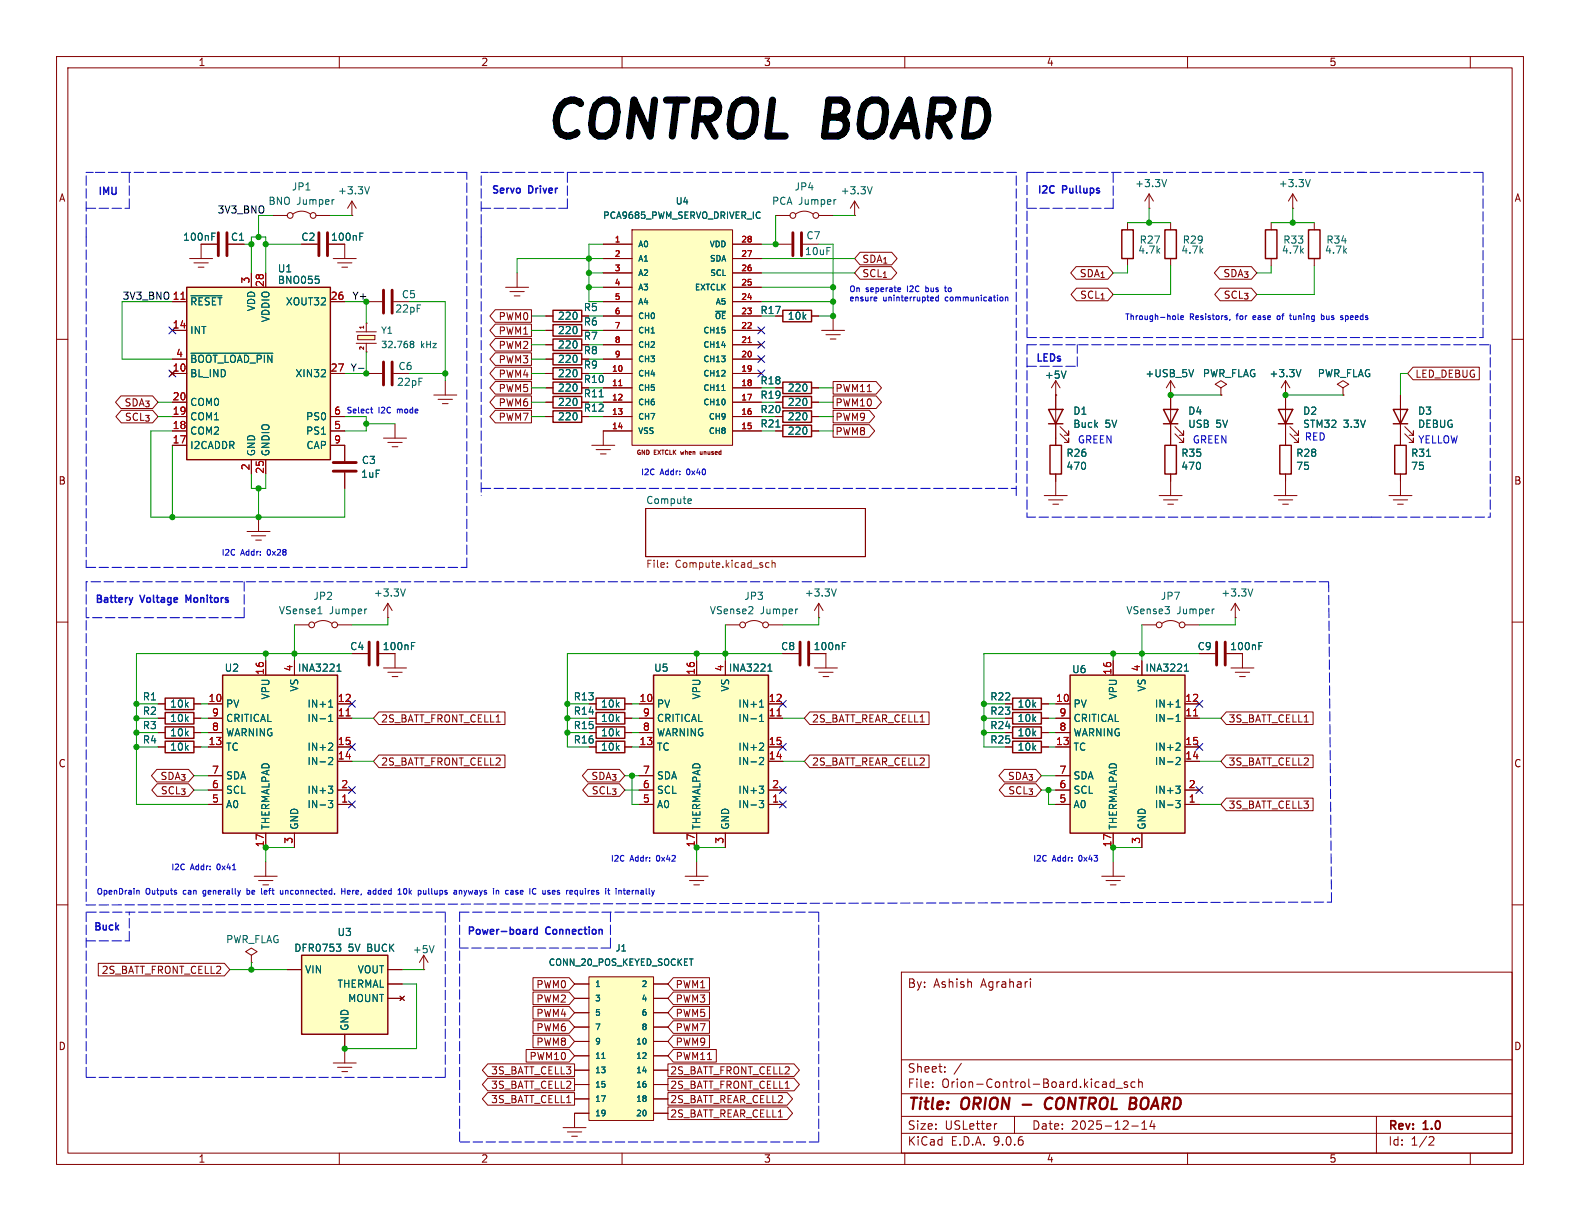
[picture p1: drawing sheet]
<svg xmlns="http://www.w3.org/2000/svg" width="279mm" height="216mm" viewBox="0 0 279 216" stroke-linecap="round" stroke-linejoin="round" font-family="sans-serif">
<defs><g id="words">
<g font-size="8.8">
<text x="96" y="24.9">CONTROL</text>
<text x="146" y="24.9">BOARD</text>
</g>
<g font-size="2.8" fill="#840000">
<text x="160.4" y="196.8">Title:</text>
<text x="170.1" y="196.8">ORION</text>
<text x="186.4" y="196.8">CONTROL</text>
<text x="202.2" y="196.8">BOARD</text>
</g>
<g font-size="2.1" fill="#840000">
<text x="160.4" y="174.9">By:</text>
<text x="165.1" y="174.9">Ashish</text>
<text x="173.5" y="174.9">Agrahari</text>
<text x="160.4" y="189.9">Sheet:</text>
<text x="160.4" y="192.6">File:</text>
<text x="166.5" y="192.6">Orion-Control-Board.kicad_sch</text>
<text x="160.4" y="202.8">KiCad</text>
<text x="160.4" y="200">Size:</text>
<text x="167.1" y="200">USLetter</text>
<text x="168.1" y="202.8">E.D.A.</text>
<text x="175.7" y="202.8">9.0.6</text>
<text x="182.4" y="200">Date:</text>
<text x="189.4" y="200">2025-12-14</text>
<text x="245.4" y="200.2">Rev:</text>
<text x="245.4" y="202.8">Id:</text>
<text x="249.5" y="202.8">1/2</text>
<text x="251.8" y="200.2">1.0</text>
</g>
<g font-size="1.8" fill="#840000">
<text x="35" y="11.9">1</text>
<text x="85" y="11.9">2</text>
<text x="135" y="11.9">3</text>
<text x="185" y="11.9">4</text>
<text x="235" y="11.9">5</text>
<text x="10.3" y="35.9">A</text>
<text x="267.7" y="35.9">A</text>
<text x="40.7" y="42.8">C1</text>
<text x="58.4" y="42.8">100nF</text>
<text x="152.4" y="46.7">SDA_{1}</text>
<text x="152.4" y="49.2">SCL_{1}</text>
<text x="190.8" y="49.2">SDA_{1}</text>
<text x="190.9" y="53">SCL_{1}</text>
<text x="216.2" y="49.2">SDA_{3}</text>
<text x="216.3" y="53">SCL_{3}</text>
<text x="88.1" y="56.8">PWM0</text>
<text x="88.1" y="59.4">PWM1</text>
<text x="88.1" y="64.5">PWM3</text>
<text x="88.1" y="61.9">PWM2</text>
<text x="103.1" y="65.4">R9</text>
<text x="88.1" y="69.5">PWM5</text>
<text x="88.1" y="67">PWM4</text>
<text x="103.1" y="70.5">R11</text>
<text x="147.6" y="69.5">PWM11</text>
<text x="250.2" y="67">LED_DEBUG</text>
<text x="21.9" y="72.1">SDA_{3}</text>
<text x="21.9" y="74.6">SCL_{3}</text>
<text x="88.1" y="74.6">PWM7</text>
<text x="88.1" y="72.1">PWM6</text>
<text x="147.6" y="72.1">PWM10</text>
<text x="147.6" y="74.6">PWM9</text>
<text x="147.6" y="77.2">PWM8</text>
<text x="10.3" y="85.9">B</text>
<text x="267.7" y="85.9">B</text>
<text x="67.3" y="128">2S_BATT_FRONT_CELL1</text>
<text x="143.5" y="128">2S_BATT_REAR_CELL1</text>
<text x="217.2" y="128">3S_BATT_CELL1</text>
<text x="10.3" y="135.9">C</text>
<text x="67.3" y="135.6">2S_BATT_FRONT_CELL2</text>
<text x="143.5" y="135.6">2S_BATT_REAR_CELL2</text>
<text x="217.2" y="135.6">3S_BATT_CELL2</text>
<text x="267.7" y="135.9">C</text>
<text x="28.2" y="138.1">SDA_{3}</text>
<text x="28.3" y="140.7">SCL_{3}</text>
<text x="104.5" y="140.7">SCL_{3}</text>
<text x="178.1" y="138.1">SDA_{3}</text>
<text x="178.2" y="140.7">SCL_{3}</text>
<text x="217.2" y="143.2">3S_BATT_CELL3</text>
<text x="17.9" y="172.4">2S_BATT_FRONT_CELL2</text>
<text x="94.7" y="177.5">PWM2</text>
<text x="94.7" y="174.9">PWM0</text>
<text x="119.4" y="177.5">PWM3</text>
<text x="119.4" y="174.9">PWM1</text>
<text x="10.3" y="185.9">D</text>
<text x="94.7" y="180">PWM4</text>
<text x="94.7" y="185.1">PWM8</text>
<text x="94.7" y="182.6">PWM6</text>
<text x="119.4" y="180">PWM5</text>
<text x="119.4" y="182.6">PWM7</text>
<text x="119.4" y="185.1">PWM9</text>
<text x="267.7" y="185.9">D</text>
<text x="86.7" y="190.2">3S_BATT_CELL3</text>
<text x="93.5" y="187.6">PWM10</text>
<text x="118.4" y="190.2">2S_BATT_FRONT_CELL2</text>
<text x="119.4" y="187.6">PWM11</text>
<text x="86.7" y="192.7">3S_BATT_CELL2</text>
<text x="86.7" y="195.3">3S_BATT_CELL1</text>
<text x="118.4" y="192.7">2S_BATT_FRONT_CELL1</text>
<text x="118.4" y="197.8">2S_BATT_REAR_CELL1</text>
<text x="118.4" y="195.3">2S_BATT_REAR_CELL2</text>
<text x="35" y="205.8">1</text>
<text x="85" y="205.8">2</text>
<text x="135" y="205.8">3</text>
<text x="185" y="205.8">4</text>
<text x="235" y="205.8">5</text>
</g>
<g font-size="1.8" fill="#0000c2">
<text x="17.3" y="34.5">IMU</text>
<text x="86.9" y="34.3">Servo</text>
<text x="93.5" y="34.3">Driver</text>
<text x="183.4" y="34.3">I2C</text>
<text x="187.9" y="34.3">Pullups</text>
<text x="183.1" y="64">LEDs</text>
<text x="230.6" y="78">RED</text>
<text x="190.5" y="78.5">GREEN</text>
<text x="210.8" y="78.5">GREEN</text>
<text x="250.7" y="78.5">YELLOW</text>
<text x="16.8" y="106.7">Battery</text>
<text x="25" y="106.7">Voltage</text>
<text x="33.4" y="106.7">Monitors</text>
<text x="16.5" y="164.6">Buck</text>
<text x="82.5" y="165.4">Power-board</text>
<text x="96.6" y="165.4">Connection</text>
</g>
<g font-size="1.8" fill="#006464">
<text x="51.5" y="33.9">JP1</text>
<text x="59.7" y="34.6">+3.3V</text>
<text x="140.4" y="33.9">JP4</text>
<text x="148.6" y="34.6">+3.3V</text>
<text x="200.6" y="33.3">+3.3V</text>
<text x="226" y="33.3">+3.3V</text>
<text x="47.4" y="36.4">BNO</text>
<text x="52.5" y="36.4">Jumper</text>
<text x="136.4" y="36.4">PCA Jumper</text>
<text x="32.3" y="42.8">100nF</text>
<text x="53.2" y="42.8">C2</text>
<text x="142.2" y="45.3">10uF</text>
<text x="142.5" y="42.5">C7</text>
<text x="201.2" y="45.1">4.7k</text>
<text x="201.4" y="43.3">R27</text>
<text x="208.8" y="45.1">4.7k</text>
<text x="209.1" y="43.3">R29</text>
<text x="226.6" y="45.1">4.7k</text>
<text x="226.8" y="43.3">R33</text>
<text x="234.2" y="45.1">4.7k</text>
<text x="234.5" y="43.3">R34</text>
<text x="49" y="50.4">BNO055</text>
<text x="49" y="48.4">U1</text>
<text x="71" y="52.9">C5</text>
<text x="33.5" y="54.2">~{RESET}</text>
<text x="33.5" y="59.3">INT</text>
<text x="45.3" y="55.1" transform="rotate(-90 45.3 55.1)">VDD</text>
<text x="47.9" y="57.1" transform="rotate(-90 47.9 57.1)">VDDIO</text>
<text x="50.5" y="54.2">XOUT32</text>
<text x="69.8" y="55.5">22pF</text>
<text x="98.6" y="59.3">220</text>
<text x="98.6" y="56.7">220</text>
<text x="103.1" y="57.8">R6</text>
<text x="103.1" y="55.2">R5</text>
<text x="134.4" y="55.7">R17</text>
<text x="139.2" y="56.7">10k</text>
<text x="33.5" y="64.4">~{BOOT_LOAD_PIN}</text>
<text x="70.4" y="65.6">C6</text>
<text x="98.6" y="61.8">220</text>
<text x="98.6" y="64.4">220</text>
<text x="103.1" y="60.3">R7</text>
<text x="103.1" y="62.8">R8</text>
<text x="33.5" y="66.9">BL_IND</text>
<text x="33.5" y="72">COM0</text>
<text x="52.1" y="66.9">XIN32</text>
<text x="70.1" y="68.4">22pF</text>
<text x="98.6" y="69.4">220</text>
<text x="98.6" y="72">220</text>
<text x="98.6" y="66.9">220</text>
<text x="103.1" y="67.9">R10</text>
<text x="134.4" y="70.7">R19</text>
<text x="134.4" y="68.2">R18</text>
<text x="139.2" y="72">220</text>
<text x="139.2" y="69.4">220</text>
<text x="184.7" y="67.2">+5V</text>
<text x="202.4" y="66.9">+USB_5V</text>
<text x="212.6" y="66.9">PWR_FLAG</text>
<text x="224.4" y="66.9">+3.3V</text>
<text x="232.9" y="66.9">PWR_FLAG</text>
<text x="33.5" y="74.5">COM1</text>
<text x="33.5" y="77.1">COM2</text>
<text x="54" y="74.5">PS0</text>
<text x="54" y="77.1">PS1</text>
<text x="98.6" y="74.5">220</text>
<text x="103.1" y="73">R12</text>
<text x="134.4" y="75.8">R21</text>
<text x="134.4" y="73.3">R20</text>
<text x="139.2" y="77.1">220</text>
<text x="139.2" y="74.5">220</text>
<text x="189.7" y="73.5">D1</text>
<text x="189.7" y="75.8">Buck</text>
<text x="195.4" y="75.8">5V</text>
<text x="210" y="73.5">D4</text>
<text x="210" y="75.8">USB</text>
<text x="215" y="75.8">5V</text>
<text x="230.3" y="73.5">D2</text>
<text x="230.3" y="75.8">STM32</text>
<text x="237.6" y="75.8">3.3V</text>
<text x="250.7" y="73.5">D3</text>
<text x="250.7" y="75.8">DEBUG</text>
<text x="33.5" y="79.6">I2CADDR</text>
<text x="45.3" y="80.8" transform="rotate(-90 45.3 80.8)">GND</text>
<text x="47.9" y="80.8" transform="rotate(-90 47.9 80.8)">GNDIO</text>
<text x="54.1" y="79.6">CAP</text>
<text x="63.9" y="82.2">C3</text>
<text x="188.5" y="83.3">470</text>
<text x="188.5" y="81">R26</text>
<text x="208.8" y="83.3">470</text>
<text x="208.8" y="81">R35</text>
<text x="229.1" y="81">R28</text>
<text x="229.1" y="83.3">75</text>
<text x="249.4" y="81">R31</text>
<text x="249.4" y="83.3">75</text>
<text x="63.8" y="84.7">1uF</text>
<text x="114.2" y="89.2">Compute</text>
<text x="55.3" y="106.3">JP2</text>
<text x="66" y="105.7">+3.3V</text>
<text x="131.5" y="106.3">JP3</text>
<text x="142.2" y="105.7">+3.3V</text>
<text x="205.2" y="106.3">JP7</text>
<text x="215.9" y="105.7">+3.3V</text>
<text x="49.2" y="108.8">VSense1</text>
<text x="58.2" y="108.8">Jumper</text>
<text x="125.4" y="108.8">VSense2</text>
<text x="134.4" y="108.8">Jumper</text>
<text x="199.1" y="108.8">VSense3</text>
<text x="208.1" y="108.8">Jumper</text>
<text x="39.6" y="119">U2</text>
<text x="52.6" y="119">INA3221</text>
<text x="61.8" y="115.2">C4</text>
<text x="67.6" y="115.2">100nF</text>
<text x="115.6" y="119">U5</text>
<text x="128.8" y="119">INA3221</text>
<text x="138" y="115.2">C8</text>
<text x="143.8" y="115.2">100nF</text>
<text x="189.5" y="119.2">U6</text>
<text x="202.4" y="119">INA3221</text>
<text x="211.7" y="115.2">C9</text>
<text x="217.4" y="115.2">100nF</text>
<text x="25.2" y="124.1">R1</text>
<text x="30" y="125.3">10k</text>
<text x="39.9" y="125.3">PV</text>
<text x="47.9" y="123.8" transform="rotate(-90 47.9 123.8)">VPU</text>
<text x="52.9" y="122.4" transform="rotate(-90 52.9 122.4)">VS</text>
<text x="54.3" y="125.3">IN+1</text>
<text x="101.4" y="124.1">R13</text>
<text x="106.2" y="125.3">10k</text>
<text x="116.1" y="125.3">PV</text>
<text x="124.1" y="123.8" transform="rotate(-90 124.1 123.8)">VPU</text>
<text x="129.1" y="122.4" transform="rotate(-90 129.1 122.4)">VS</text>
<text x="130.5" y="125.3">IN+1</text>
<text x="175" y="124.1">R22</text>
<text x="179.8" y="125.3">10k</text>
<text x="189.7" y="125.3">PV</text>
<text x="197.7" y="123.8" transform="rotate(-90 197.7 123.8)">VPU</text>
<text x="202.8" y="122.4" transform="rotate(-90 202.8 122.4)">VS</text>
<text x="204.1" y="125.3">IN+1</text>
<text x="25.2" y="126.6">R2</text>
<text x="25.2" y="129.1">R3</text>
<text x="25.2" y="131.7">R4</text>
<text x="30" y="127.9">10k</text>
<text x="30" y="130.4">10k</text>
<text x="39.9" y="127.9">CRITICAL</text>
<text x="39.9" y="130.4">WARNING</text>
<text x="54.3" y="127.9">IN-1</text>
<text x="101.4" y="131.7">R16</text>
<text x="101.4" y="129.1">R15</text>
<text x="101.4" y="126.6">R14</text>
<text x="106.2" y="130.4">10k</text>
<text x="106.2" y="127.9">10k</text>
<text x="116.1" y="127.9">CRITICAL</text>
<text x="116.1" y="130.4">WARNING</text>
<text x="130.5" y="127.9">IN-1</text>
<text x="175" y="126.6">R23</text>
<text x="175" y="131.7">R25</text>
<text x="175" y="129.1">R24</text>
<text x="179.8" y="127.9">10k</text>
<text x="179.8" y="130.4">10k</text>
<text x="189.7" y="127.9">CRITICAL</text>
<text x="189.7" y="130.4">WARNING</text>
<text x="204.1" y="127.9">IN-1</text>
<text x="30" y="132.9">10k</text>
<text x="39.9" y="132.9">TC</text>
<text x="54.3" y="132.9">IN+2</text>
<text x="54.3" y="135.5">IN-2</text>
<text x="106.2" y="132.9">10k</text>
<text x="116.1" y="132.9">TC</text>
<text x="130.5" y="132.9">IN+2</text>
<text x="130.5" y="135.5">IN-2</text>
<text x="179.8" y="132.9">10k</text>
<text x="189.7" y="132.9">TC</text>
<text x="204.1" y="132.9">IN+2</text>
<text x="204.1" y="135.5">IN-2</text>
<text x="39.9" y="138">SDA</text>
<text x="39.9" y="140.6">SCL</text>
<text x="39.9" y="143.1">A0</text>
<text x="54.3" y="140.6">IN+3</text>
<text x="54.3" y="143.1">IN-3</text>
<text x="116.1" y="138">SDA</text>
<text x="116.1" y="140.6">SCL</text>
<text x="116.1" y="143.1">A0</text>
<text x="130.5" y="140.6">IN+3</text>
<text x="130.5" y="143.1">IN-3</text>
<text x="189.7" y="138">SDA</text>
<text x="189.7" y="140.6">SCL</text>
<text x="189.7" y="143.1">A0</text>
<text x="204.1" y="140.6">IN+3</text>
<text x="204.1" y="143.1">IN-3</text>
<text x="47.9" y="146.8" transform="rotate(-90 47.9 146.8)">THERMALPAD</text>
<text x="52.9" y="146.8" transform="rotate(-90 52.9 146.8)">GND</text>
<text x="124.1" y="146.8" transform="rotate(-90 124.1 146.8)">THERMALPAD</text>
<text x="129.1" y="146.8" transform="rotate(-90 129.1 146.8)">GND</text>
<text x="197.7" y="146.8" transform="rotate(-90 197.7 146.8)">THERMALPAD</text>
<text x="202.8" y="146.8" transform="rotate(-90 202.8 146.8)">GND</text>
<text x="39.9" y="167">PWR_FLAG</text>
<text x="59.6" y="165.7">U3</text>
<text x="51.9" y="168.5">DFR0753</text>
<text x="53.8" y="172.3">VIN</text>
<text x="61.6" y="168.5">5V</text>
<text x="63.2" y="172.3">VOUT</text>
<text x="65" y="168.5">BUCK</text>
<text x="72.9" y="168.8">+5V</text>
<text x="59.6" y="174.9">THERMAL</text>
<text x="61.5" y="177.4">MOUNT</text>
<text x="61.8" y="182.4" transform="rotate(-90 61.8 182.4)">GND</text>
</g>
<g font-size="1.8" fill="#0f0f0f">
<text x="38.4" y="37.8">3V3_BNO</text>
<text x="21.6" y="53.1">3V3_BNO 11</text>
<text x="62.2" y="53.1">Y+</text>
<text x="61.9" y="65.8">Y-</text>
</g>
<g font-size="1.8" fill="#a90000">
<text x="30.4" y="53.1">11</text>
<text x="44.2" y="50.2" transform="rotate(-90 44.2 50.2)">3</text>
<text x="46.7" y="50.8" transform="rotate(-90 46.7 50.8)">28</text>
<text x="58.4" y="53.1">26</text>
<text x="30.4" y="58.2">14</text>
<text x="30.4" y="65.8">10</text>
<text x="31" y="63.2">4</text>
<text x="58.4" y="65.8">27</text>
<text x="30.4" y="70.9">20</text>
<text x="30.4" y="73.4">19</text>
<text x="30.4" y="75.9">18</text>
<text x="59" y="73.4">6</text>
<text x="59" y="75.9">5</text>
<text x="30.4" y="78.5">17</text>
<text x="44.2" y="83.3" transform="rotate(-90 44.2 83.3)">2</text>
<text x="46.7" y="83.9" transform="rotate(-90 46.7 83.9)">25</text>
<text x="59" y="78.5">9</text>
<text x="46.7" y="119.4" transform="rotate(-90 46.7 119.4)">16</text>
<text x="51.8" y="118.8" transform="rotate(-90 51.8 118.8)">4</text>
<text x="122.9" y="119.4" transform="rotate(-90 122.9 119.4)">16</text>
<text x="128" y="118.8" transform="rotate(-90 128 118.8)">4</text>
<text x="196.6" y="119.4" transform="rotate(-90 196.6 119.4)">16</text>
<text x="201.7" y="118.8" transform="rotate(-90 201.7 118.8)">4</text>
<text x="36.8" y="124.2">10</text>
<text x="59.6" y="124.2">12</text>
<text x="113" y="124.2">10</text>
<text x="135.8" y="124.2">12</text>
<text x="186.6" y="124.2">10</text>
<text x="209.5" y="124.2">12</text>
<text x="36.8" y="131.8">13</text>
<text x="37.4" y="126.7">9</text>
<text x="37.4" y="129.3">8</text>
<text x="59.6" y="126.7">11</text>
<text x="59.6" y="131.8">15</text>
<text x="113" y="131.8">13</text>
<text x="113.6" y="126.7">9</text>
<text x="113.6" y="129.3">8</text>
<text x="135.8" y="126.7">11</text>
<text x="135.8" y="131.8">15</text>
<text x="186.6" y="131.8">13</text>
<text x="187.3" y="126.7">9</text>
<text x="187.3" y="129.3">8</text>
<text x="209.5" y="126.7">11</text>
<text x="209.5" y="131.8">15</text>
<text x="37.4" y="136.9">7</text>
<text x="59.6" y="134.4">14</text>
<text x="113.6" y="136.9">7</text>
<text x="135.8" y="134.4">14</text>
<text x="187.3" y="136.9">7</text>
<text x="209.5" y="134.4">14</text>
<text x="37.4" y="139.4">6</text>
<text x="37.4" y="142">5</text>
<text x="60.3" y="139.4">2</text>
<text x="60.3" y="142">1</text>
<text x="113.6" y="139.4">6</text>
<text x="113.6" y="142">5</text>
<text x="136.5" y="139.4">2</text>
<text x="136.5" y="142">1</text>
<text x="187.3" y="139.4">6</text>
<text x="187.3" y="142">5</text>
<text x="210.1" y="139.4">2</text>
<text x="210.1" y="142">1</text>
<text x="46.7" y="149.9" transform="rotate(-90 46.7 149.9)">17</text>
<text x="51.8" y="149.3" transform="rotate(-90 51.8 149.3)">3</text>
<text x="122.9" y="149.9" transform="rotate(-90 122.9 149.9)">17</text>
<text x="128" y="149.3" transform="rotate(-90 128 149.3)">3</text>
<text x="196.6" y="149.9" transform="rotate(-90 196.6 149.9)">17</text>
<text x="201.7" y="149.3" transform="rotate(-90 201.7 149.3)">3</text>
</g>
<g font-size="1.8" fill="#725600">
<text x="114.2" y="100.7">File:</text>
<text x="119.4" y="100.7">Compute.kicad_sch</text>
</g>
<text font-size="1.8" fill="#009600" x="104.4" y="138.1">SDA_{3}</text>
<g font-size="1.6" fill="#006464">
<text x="106.5" y="38.9">PCA9685_PWM_SERVO_DRIVER_IC</text>
<text x="119.4" y="36.4">U4</text>
<text x="67.3" y="59.2">Y1</text>
<text x="67.3" y="61.8">32.768</text>
<text x="74.4" y="61.8">kHz</text>
<text x="96.9" y="171">CONN_20_POS_KEYED_SOCKET</text>
<text x="108.8" y="168.4">J1</text>
</g>
<g font-size="1.4" fill="#a90000">
<text x="108.6" y="42.9">1</text>
<text x="108.6" y="45.5">2</text>
<text x="131" y="42.9">28</text>
<text x="131" y="45.5">27</text>
<text x="108.6" y="48">3</text>
<text x="108.6" y="50.5">4</text>
<text x="108.6" y="53.1">5</text>
<text x="131" y="48">26</text>
<text x="131" y="50.5">25</text>
<text x="131" y="53.1">24</text>
<text x="108.6" y="55.6">6</text>
<text x="108.6" y="58.2">7</text>
<text x="131" y="55.6">23</text>
<text x="131" y="58.2">22</text>
<text x="108.1" y="65.8">10</text>
<text x="108.6" y="60.7">8</text>
<text x="108.6" y="63.2">9</text>
<text x="131" y="60.7">21</text>
<text x="131" y="63.2">20</text>
<text x="131" y="65.8">19</text>
<text x="108.1" y="68.3">11</text>
<text x="108.1" y="70.9">12</text>
<text x="131" y="68.3">18</text>
<text x="131" y="70.9">17</text>
<text x="108.1" y="73.4">13</text>
<text x="108.1" y="75.9">14</text>
<text x="131" y="73.4">16</text>
<text x="131" y="75.9">15</text>
</g>
<g font-size="1.4" fill="#006464">
<text x="112.8" y="43.9">A0</text>
<text x="112.8" y="46.5">A1</text>
<text x="125.4" y="43.9">VDD</text>
<text x="125.4" y="46.5">SDA</text>
<text x="112.8" y="49">A2</text>
<text x="112.8" y="51.5">A3</text>
<text x="122.8" y="51.5">EXTCLK</text>
<text x="125.5" y="49">SCL</text>
<text x="112.8" y="54.1">A4</text>
<text x="112.8" y="56.6">CH0</text>
<text x="112.8" y="59.2">CH1</text>
<text x="124.3" y="59.2">CH15</text>
<text x="126.3" y="56.6">~{OE}</text>
<text x="126.4" y="54.1">A5</text>
<text x="112.8" y="61.7">CH2</text>
<text x="112.8" y="64.2">CH3</text>
<text x="124.3" y="61.7">CH14</text>
<text x="124.3" y="64.2">CH13</text>
<text x="112.8" y="66.8">CH4</text>
<text x="112.8" y="69.3">CH5</text>
<text x="112.8" y="71.9">CH6</text>
<text x="124.3" y="66.8">CH12</text>
<text x="124.3" y="69.3">CH11</text>
<text x="124.3" y="71.9">CH10</text>
<text x="112.8" y="74.4">CH7</text>
<text x="112.8" y="76.9">VSS</text>
<text x="125.2" y="74.4">CH9</text>
<text x="125.2" y="76.9">CH8</text>
<text x="105.2" y="174.7">1</text>
<text x="105.2" y="177.3">3</text>
<text x="105.2" y="179.8">5</text>
<text x="113.3" y="174.7">2</text>
<text x="113.3" y="177.3">4</text>
<text x="113.3" y="179.8">6</text>
<text x="105.2" y="182.3">7</text>
<text x="105.2" y="184.9">9</text>
<text x="112.4" y="184.9">10</text>
<text x="113.3" y="182.3">8</text>
<text x="105.2" y="187.4">11</text>
<text x="105.2" y="190">13</text>
<text x="112.4" y="187.4">12</text>
<text x="112.4" y="190">14</text>
<text x="105.2" y="192.5">15</text>
<text x="105.2" y="195">17</text>
<text x="105.2" y="197.6">19</text>
<text x="112.4" y="192.5">16</text>
<text x="112.4" y="195">18</text>
<text x="112.4" y="197.6">20</text>
</g>
<g font-size="1.4" fill="#0000c2">
<text x="150.1" y="51.7">On</text>
<text x="150.1" y="53.3">ensure</text>
<text x="153.1" y="51.7">seperate</text>
<text x="156.2" y="53.3">uninterrupted</text>
<text x="160.6" y="51.7">I2C</text>
<text x="164.1" y="51.7">bus</text>
<text x="167.4" y="53.3">communication</text>
<text x="167.8" y="51.7">to</text>
<text x="198.9" y="56.6">Through-hole</text>
<text x="210.4" y="56.6">Resistors,</text>
<text x="218.9" y="56.6">for</text>
<text x="222" y="56.6">ease</text>
<text x="226.6" y="56.6">of</text>
<text x="229.1" y="56.6">tuning</text>
<text x="234.9" y="56.6">bus</text>
<text x="238.5" y="56.6">speeds</text>
<text x="61.2" y="73.2">Select</text>
<text x="66.9" y="73.2">I2C</text>
<text x="70.4" y="73.2">mode</text>
<text x="113.3" y="84.1">I2C</text>
<text x="116.8" y="84.1">Addr:</text>
<text x="121.6" y="84.1">0x40</text>
<text x="39.1" y="98.3">I2C</text>
<text x="42.6" y="98.3">Addr:</text>
<text x="47.5" y="98.3">0x28</text>
<text x="30.2" y="153.9">I2C</text>
<text x="33.7" y="153.9">Addr:</text>
<text x="38.6" y="153.9">0x41</text>
<text x="107.9" y="152.4">I2C</text>
<text x="111.4" y="152.4">Addr:</text>
<text x="116.3" y="152.4">0x42</text>
<text x="182.6" y="152.4">I2C</text>
<text x="186.1" y="152.4">Addr:</text>
<text x="191" y="152.4">0x43</text>
<text x="17" y="158.2">OpenDrain</text>
<text x="25.8" y="158.2">Outputs</text>
<text x="32.6" y="158.2">can</text>
<text x="36.4" y="158.2">generally</text>
<text x="44.4" y="158.2">be</text>
<text x="47.2" y="158.2">left</text>
<text x="50.8" y="158.2">unconnected.</text>
<text x="61.9" y="158.2">Here,</text>
<text x="66.8" y="158.2">added</text>
<text x="72.4" y="158.2">10k</text>
<text x="76.2" y="158.2">pullups</text>
<text x="82.8" y="158.2">anyways</text>
<text x="90" y="158.2">in</text>
<text x="92.4" y="158.2">case</text>
<text x="96.9" y="158.2">IC</text>
<text x="99.4" y="158.2">uses</text>
<text x="103.9" y="158.2">requires</text>
<text x="111.1" y="158.2">it</text>
<text x="113.2" y="158.2">internally</text>
</g>
<g font-size="1.1" fill="#840000">
<text x="112.5" y="80.6">GND</text>
<text x="115.7" y="80.6">EXTCLK</text>
<text x="120.7" y="80.6">when</text>
<text x="124.4" y="80.6">unused</text>
</g>
<g font-size="1" fill="#840000">
<text x="64.6" y="58.3" transform="rotate(-90 64.6 58.3)">1</text>
<text x="64.6" y="62" transform="rotate(-90 64.6 62)">2</text>
</g>
</g></defs>
<g fill="none" stroke="#840000" stroke-width=".18">
<path d="M10 10h259.4v195.9h-259.4zM12 12h255.4v191.9h-255.4zM60 10v2M110 10v2M160 10v2M210 10v2M260 10v2M10 60h2M267.4 60h2M43.7 94h4.1M44.4 94.7h2.6M45.2 95.5h1"/>
<path d="M45.7 91.4v2.6M114.2 89.9h38.8v8.5h-38.8zM10 110h2M267.4 110h2M10 160h2M159.4 171.9h108v32h-108zM182.2 173.1v.1M182.2 173.6v1M267.4 160h2M58.9 188h4.1M59.7 188.7h2.5M60.5 189.5h1"/>
<path d="M61 185.4v2.6M159.4 197.4h108M159.4 193.4h108M159.4 187.4h108M164.9 192.1v.2M164.9 191.4v.1M167.1 189.4v.2M167.1 188.7v.1M170 188l-1.3 1.9M176.3 198.7l-.3 .1M179.4 197.4v3M197 190.8v1.5"/>
<path d="M197 191.4l-.4-.1-.3 .3v.4l.1 .2h.6M197.4 192.4h1.1M199.4 191.4l-.4-.1-.2 .2 .1 .2 .5 .2v.3h-.6M200.1 199.1h1.2M200.7 191.4l-.4-.1-.3 .3v.4l.1 .2h.6M201.4 191.4l.2-.1 .3 .1 .1 .9M201.4 190.8v1.5M201.9 199.7h.9M201.9 198.6l.5-.4v1.5M203.7 198.1l-.3 1.1h.9M204.1 198.7v1M243.4 197.4v6.5"/>
<path d="M60 203.9v2M110 203.9v2M159.4 200.4h108M160 203.9v2M210 203.9v2M252.9 201l.5 .1 .2 .3-1 1.1h1M260 203.9v2"/>
</g>
<path d="M180.8 195.3h1.6M185.8 194.1a1.13 1.13 0 0 0-1 .7 1.13 1.13 0 0 0 .2 1.2l.3 .1 .5-.1" fill="none" stroke="#840000" stroke-width=".4"/>
<path d="M121.8 88.2l.4 .1 .1 .2-.6 .1M122.2 89h-.4" fill="none" stroke="#006464" stroke-width=".18"/>
<path d="M118 99.5v.2M136 99.5h-.4l-.2 .2M136.5 99.6l.2-.1h.3l.1 .8M136.5 99.1v1.2M118 100.2v.1M135.4 100.1l.2 .2h.4" fill="none" stroke="#725600" stroke-width=".18"/>
<path d="M53.3 168.9h15.3v14h-15.3z" fill="#ffffc2"/>
<path d="M29.2 123.4h5.1v2.1h-5.1zM53.3 168.9h15.3v14h-15.3z" fill="none" stroke="#840000" stroke-width=".25"/>
<g fill="none" stroke="#840000" stroke-width=".18">
<path d="M76.7 69.9h4.1M77.5 70.6h2.5M78.2 71.4h1M78.7 67.3v2.6M27.9 124.5h1.3M34.3 124.5h1.3M44.4 168.9l1.1-.6-1.1-.7-1 .7 1 .6v1.3M44.4 170.2h.1M50.8 171.5h2.5M68.6 174h2.5M68.6 176.5h2.5M68.6 171.5h2.5"/>
<path d="M70.7 176.1l.8 .8M71.5 176.1l-.8 .8M61 182.9v2.5"/>
</g>
<path d="M59.5 166.9h.8l-.5 .5M60 167.4l.3 .3v.3l-.3 .2" fill="none" stroke="#006464" stroke-width=".18"/>
<path d="M111.8 40.6h17.7v38.1h-17.7z" fill="#ffffc2"/>
<g fill="none" stroke="#840000" stroke-width=".18">
<path d="M137.2 38.1h2.5M140.7 37.8a2.54 2.54 0 0 1 3.1 0M144.8 38.1h2.5M106.7 43.2h5.1M106.7 45.7h5.1M106.7 48.3h5.1M106.7 50.8h5.1M106.7 53.3h5.1M106.7 55.9h5.1M106.7 58.4h5.1M111.8 40.6h17.7v38.1h-17.7zM129.5 43.2h5.1"/>
<path d="M129.5 45.7h5.1M129.5 48.3h5.1M129.5 50.8h5.1M129.5 53.3h5.1M129.5 55.9h5.1M129.5 58.4h5.1M106.7 61h5.1M106.7 63.5h5.1M106.7 66h5.1M106.7 68.6h5.1M106.7 71.1h5.1M106.7 73.7h5.1"/>
<path d="M106.7 76.2h5.1M123.8 79.8l.1 .5h.2M129.5 61h5.1M129.5 63.5h5.1M129.5 66h5.1M129.5 68.6h5.1M129.5 71.1h5.1M129.5 73.7h5.1M129.5 76.2h5.1M137.2 68.6h1.2M137.2 71.1h1.2M143.5 68.6h1.3"/>
<path d="M143.5 71.1h1.3M27.9 127h1.3M27.9 129.5h1.3M34.3 127h1.3M34.3 129.5h1.3M74.9 171.5h.1M74.9 168.9l-.7 1.3M74.9 168.9l.8 1.3M74.9 168.9v2.6"/>
<circle cx="140.2" cy="38.1" r=".51"/>
<circle cx="144.3" cy="38.1" r=".51"/>
</g>
<path d="M109.4 68.2h.6M132.3 60.6h.6" fill="none" stroke="#a90000" stroke-width=".18"/>
<path d="M147.7 35.3h.1M126.5 55h1.8M127.6 69h.6M76.8 167.2l-.5 1.3" fill="none" stroke="#006464" stroke-width=".18"/>
<path d="M138.4 70.1h5.1v2h-5.1zM138.4 67.6h5.1v2h-5.1zM29.2 126h5.1v2h-5.1zM29.2 128.5h5.1v2.1h-5.1z" fill="none" stroke="#840000" stroke-width=".25"/>
<path d="M63.2 59.3h3.1v.8h-3.1z" fill="#ffffc2"/>
<g fill="none" stroke="#840000" stroke-width=".18">
<path d="M62.2 38.1h.1M62.2 35.6l-.7 1.2M62.2 35.6l.8 1.2M62.2 35.6v2.5M151.1 38.1h.1M151.1 35.6l-.7 1.2M151.1 35.6l.8 1.2M151.1 35.6v2.5M203.2 36.8h.1M203.2 34.3l-.8 1.3M203.2 34.3l.8 1.3M203.2 34.3v2.5"/>
<path d="M33.5 45.7h4.1M34.3 46.5h2.5M35.1 47.2h1M35.6 43.2v2.5M63 58.7h3.5M63.2 59.3h3.1v.8h-3.1zM64.3 57.7v.4M64.8 57.2h.1M64.8 57.2v1.5M96.5 58.4h1.3M137.2 55.9h1.2M137.2 43.2h2.8"/>
<path d="M142 43.2h2.8M143.5 55.9h1.3M145.3 58.4h4.1M146 59.2h2.6M146.8 59.9h1M147.3 55.9v2.5M61 78.7v2.8M63 60.7h3.5M64.8 60.7v1.5M64.8 66h2.8M67.8 77.5h4.1M68.6 78.2h2.5"/>
<path d="M69.3 79h1.1M69.6 66h2.8M69.8 74.9v2.6M96.5 73.7h1.3M102.9 73.7h1.2M207 77.5v1.2M247.6 77.5v1.2M61 83.6v2.8M205 87.6h4M205.7 88.4h2.6M206.5 89.2h1M207 83.8v3.8"/>
<path d="M225.3 87.6h4.1M226.1 88.4h2.5M226.8 89.2h1M227.3 85.1v2.5M247.6 83.8v1.3M27.9 132.1h1.3M34.3 132.1h1.3"/>
</g>
<path d="M65.3 33l-.4 1.3M154.2 33l-.4 1.3M206.3 31.7l-.4 1.3M72.6 60.8h.1M72.6 60.4l.4-.1 .1 .1 .1 .2-.2 .2M72.7 60.8h.3M72.7 60.8l-.1 .1M73 60.8l.2 .2-.1 .4-.1 .1-.4-.1M252.3 80.7h.7" fill="none" stroke="#006464" stroke-width=".18"/>
<path d="M140.2 41.1v4.1M141.7 41.1v4.1M67.8 64v4.1M69.3 64v4.1M58.9 81.8h4.1M58.9 83.3h4.1" fill="none" stroke="#840000" stroke-width=".51"/>
<path d="M97.8 57.4h5.1v2h-5.1zM138.4 54.9h5.1v2h-5.1zM97.8 72.6h5.1v2.1h-5.1zM206 78.7h2v5.1h-2zM246.6 78.7h2.1v5.1h-2.1zM29.2 131.1h5.1v2h-5.1z" fill="none" stroke="#840000" stroke-width=".25"/>
<path d="M189.2 119.4h20.3v27.9h-20.3z" fill="#ffffc2"/>
<path d="M97.8 67.6h5.1v2h-5.1zM189.2 119.4h20.3v27.9h-20.3zM179.1 123.4h5v2.1h-5z" fill="none" stroke="#840000" stroke-width=".25"/>
<g fill="none" stroke="#840000" stroke-width=".18">
<path d="M35.6 43.2h2.8M96.5 68.6h1.3M104.6 78.7h4.1M105.4 79.5h2.5M106.7 76.2v2.5M106.2 80.3h1M138.4 115.6h2.8M143.3 115.6h2.7v2.5M144 118.1h4.1M144.8 109.2h.1M144.8 118.9h2.5M144.8 106.7l-.8 1.3"/>
<path d="M144.8 106.7l.7 1.3M144.8 106.7v2.5M145.5 119.6h1.1M196.8 116.8v2.6M201.9 116.8v2.6M212.1 115.6h2.8M216.9 115.6h2.8v2.5M217.7 118.1h4M218.4 118.9h2.6M219.2 119.6h1M177.8 124.5h1.3M184.1 124.5h1.3"/>
<path d="M186.7 124.5h2.5M186.7 127h2.5M186.7 129.5h2.5M186.7 132.1h2.5M186.7 137.2h2.5M186.7 139.7h2.5M209.5 124.5h2.6M209.5 127h2.6M209.5 132.1h2.6M209.5 139.7h2.6M209.5 134.6h2.6M186.7 142.2h2.5"/>
<path d="M194.8 154.9h4.1M195.6 155.7h2.5M196.3 156.5h1.1M196.8 147.3v2.6M196.8 152.4v2.5M201.9 147.3v2.6M209.5 142.2h2.6"/>
</g>
<g fill="none" stroke="#006464" stroke-width=".18">
<path d="M37.5 41.8h.4M37.5 41.2h.6M147.9 104.1l-.4 1.3M149 114.2h.4M149 113.6h.6M209.4 118.7h.8M209.6 117.7l.2-.3v1.3M222.6 114.2h.4M222.6 113.6h.6M207.9 139h.8l-.4 .5M208 125h.7M208 126.7l.3-.4v1.3"/>
<path d="M208 127.6h.7M208 134.1l.5-.2 .2 .4-.8 .9h.8M208.1 124.1l.2-.3v1.2M208.2 131.4l.4 .1 .1 .3-.8 .9h.8M208.5 139.5l.2 .2v.3l-.2 .3M207.9 141.5h.8l-.4 .5 .3 .2v.5l-.1 .1h-.5"/>
</g>
<path d="M211.1 126.6h.7" fill="none" stroke="#a90000" stroke-width=".18"/>
<path d="M38.6 41.1v4.1M40.1 41.1v4.1M141.5 113.5v4.1M143 113.5v4.1M215.1 113.5v4.1M216.7 113.5v4.1" fill="none" stroke="#840000" stroke-width=".51"/>
<path d="M33 50.8h25.4v30.5h-25.4z" fill="#ffffc2"/>
<g fill="none" stroke="#840000" stroke-width=".25">
<path d="M33 50.8h25.4v30.5h-25.4zM231.4 40.6h2v5.1h-2zM97.8 70.1h5.1v2h-5.1zM138.4 75.2h5.1v2h-5.1zM185.4 72.4h2.6l-1.3 2.5zM185.4 74.9h2.6M185.7 78.7h2v5.1h-2zM205.7 72.4h2.6l-1.3 2.5zM205.7 74.9h2.6M226.1 72.4h2.5l-1.3 2.5zM226.1 74.9h2.5M246.4 72.4h2.5l-1.3 2.5z"/>
<path d="M246.4 74.9h2.5M105.4 131.1h5.1v2h-5.1zM105.4 128.5h5.1v2.1h-5.1zM179.1 126h5v2h-5zM179.1 131.1h5v2h-5zM179.1 128.5h5v2.1h-5z"/>
</g>
<g fill="none" stroke="#840000" stroke-width=".18">
<path d="M228.6 36.8h.1M228.6 34.3l-.8 1.3M228.6 34.3l.8 1.3M228.6 34.3v2.5M232.4 39.4v1.2M30.5 53.3h2.5M30.5 58.4h2.5M44.4 48.3v2.5M47 48.3v2.5M53.3 43.2h2.8M58.4 53.3h2.6M58.9 45.7h4.1"/>
<path d="M59.7 46.5h2.5M60.5 47.2h1M61 43.2v2.5M64.8 53.3h2.8M69.6 53.3h2.8M232.4 45.7v1.3M30.5 63.5h2.5M30.5 66h2.5M30.5 71.1h2.5M30.5 73.7h2.5M30.5 76.2h2.5M30.5 78.7h2.5"/>
<path d="M58.4 66h2.6M58.4 73.7h2.6M58.4 76.2h2.6M58.4 78.7h2.6M96.5 71.1h1.3M137.2 76.2h1.2M143.5 76.2h1.3M186.7 69.9h.1M186.7 67.3v11.4M186.7 67.3l-.8 1.3M186.7 67.3l.8 1.3M187.5 76.7l1.5 1.5v-.7v.7h-.8"/>
<path d="M187.5 75.4l1.5 1.6v-.8v.8h-.8M207 69.9h.1M207 67.3v10.2M207 67.3l-.8 1.3M207 67.3l.8 1.3M207.8 76.7l1.5 1.5v-.7v.7h-.8M207.8 75.4l1.5 1.6v-.8v.8h-.8M215.9 68.6l1-.7-1-.6-1 .6 1 .7v1.3M215.9 69.9h.1M227.3 69.9h.1M227.3 67.3l-.7 1.3M227.3 67.3l.8 1.3"/>
<path d="M227.3 67.3v10.2M228.1 76.7l1.5 1.5v-.7v.7h-.7M228.1 75.4l1.5 1.6v-.8v.8h-.7M237.5 68.6l1-.7-1-.6-1 .6 1 .7v1.3M237.5 69.9h.1M247.6 69.9v7.6M248.4 76.7l1.5 1.5v-.7v.7h-.7M248.4 75.4l1.5 1.6v-.8v.8h-.7M44.4 81.3v2.5M47 81.3v2.5M184.7 87.6h4M185.4 88.4h2.6"/>
<path d="M186.2 89.2h1M186.7 83.8v3.8M245.6 87.6h4.1M246.4 88.4h2.5M247.1 89.2h1.1M247.6 85.1v2.5M128.3 110.5h2.5M131.8 110.2a2.54 2.54 0 0 1 3.1 0M135.9 110.5h2.5M104.1 132.1h1.3M104.1 129.5h1.3M110.5 132.1h1.3"/>
<path d="M110.5 129.5h1.3M177.8 127h1.3M177.8 132.1h1.3M177.8 129.5h1.3M184.1 127h1.3M184.1 132.1h1.3M184.1 129.5h1.3M121.2 154.9h4M121.9 155.7h2.6M122.7 156.5h1M123.2 152.4v2.5"/>
<circle cx="131.3" cy="110.5" r=".51"/>
<circle cx="135.4" cy="110.5" r=".51"/>
</g>
<g fill="none" stroke="#006464" stroke-width=".18">
<path d="M231.7 31.7l-.4 1.3M33.8 52.3h5.4M55.8 48.8h.6M56.3 49.4l.2 .2-.2 .4M63.6 41.8h.4M63.6 41.2h.6M33.8 62.5h14.5M106 70.2h.7M137.2 75.5h.7M188.5 65.6l-.4 1.3M211.1 65.3l-.4 1.3M230.1 65.3l-.5 1.3"/>
<path d="M132.4 108.5h.7M133.1 107.4v.4M140.9 107.7h.2"/>
</g>
<path d="M32 52.9h.7" fill="none" stroke="#a90000" stroke-width=".18"/>
<path d="M56.4 41.1v4.1M57.9 41.1v4.1M67.8 51.3v4.1M69.3 51.3v4.1" fill="none" stroke="#840000" stroke-width=".51"/>
<path d="M115.6 119.4h20.3v27.9h-20.3z" fill="#ffffc2"/>
<path d="M97.8 54.9h5.1v2h-5.1zM138.4 72.6h5.1v2.1h-5.1zM115.6 119.4h20.3v27.9h-20.3zM105.4 123.4h5.1v2.1h-5.1zM105.4 126h5.1v2h-5.1z" fill="none" stroke="#840000" stroke-width=".25"/>
<g fill="none" stroke="#840000" stroke-width=".18">
<path d="M96.5 55.9h1.3M137.2 73.7h1.2M143.5 73.7h1.3M123.2 116.8v2.6M128.3 116.8v2.6M104.1 124.5h1.3M104.1 127h1.3M110.5 124.5h1.3M110.5 127h1.3M113 124.5h2.6M113 127h2.6M113 129.5h2.6"/>
<path d="M113 132.1h2.6M113 137.2h2.6M113 139.7h2.6M135.9 124.5h2.5M135.9 127h2.5M135.9 132.1h2.5M135.9 139.7h2.5M135.9 134.6h2.5M113 142.2h2.6M123.2 147.3v2.6M128.3 147.3v2.6M135.9 142.2h2.5"/>
</g>
<path d="M135.8 118.7h.7M135.9 117.7l.2-.3v1.3M134.3 139h.7l-.4 .5M134.3 125h.7M134.3 126.7l.4-.4v1.3M134.3 127.6h.7M134.3 134.1l.5-.2 .2 .4-.7 .9h.7M134.4 124.1l.3-.3v1.2M134.5 131.4l.4 .1 .1 .3-.7 .9h.7M134.8 139.5l.2 .2v.3l-.2 .3M134.3 141.5h.7l-.4 .5 .4 .2v.5l-.2 .1h-.5" fill="none" stroke="#006464" stroke-width=".18"/>
<path d="M137.4 126.6h.7" fill="none" stroke="#a90000" stroke-width=".18"/>
<path d="M104.1 172.7h11.5v25.4h-11.5z" fill="#ffffc2"/>
<g fill="none" stroke="#840000" stroke-width=".18">
<path d="M48.3 38.1h2.5M51.8 37.8a2.54 2.54 0 0 1 3.1 0M55.9 38.1h2.5M199.4 39.4v1.2M207 39.4v1.2M224.8 39.4v1.2M89.4 50.8h4.1M90.2 51.6h2.5M90.9 52.3h1M91.4 48.3v2.5M199.4 45.7v1.3M207 45.7v1.3"/>
<path d="M224.8 45.7v1.3M96.5 66h1.3M96.5 61h1.3M96.5 63.5h1.3M227.3 77.5v1.2M227.3 83.8v1.3M52.1 110.5h2.5M55.6 110.2a2.54 2.54 0 0 1 3.1 0M59.7 110.5h2.5M67.8 118.1h4.1M68.6 109.2h.1M68.6 106.7l-.8 1.3"/>
<path d="M68.6 106.7l.7 1.3M68.6 106.7v2.5M68.6 118.9h2.5M69.3 119.6h1.1M69.8 115.6v2.5M201.9 110.5h2.6M205.5 110.2a2.54 2.54 0 0 1 3 0M209.5 110.5h2.6M218.4 109.2h.1M218.4 106.7l-.7 1.3M218.4 106.7l.8 1.3M218.4 106.7v2.5"/>
<path d="M45 154.9h4M45.7 155.7h2.6M46.5 156.5h1M47 152.4v2.5M101.6 174h2.5M101.6 176.5h2.5M101.6 179.1h2.5M104.1 172.7h11.5v25.4h-11.5zM115.6 174h2.5M115.6 176.5h2.5M115.6 179.1h2.5M99.6 199.4h4"/>
<path d="M101.6 181.6h2.5M101.6 184.2h2.5M101.6 186.7h2.5M101.6 189.2h2.5M101.6 191.8h2.5M101.6 194.3h2.5M104.1 196.9h-2.5v2.5M115.6 181.6h2.5M115.6 184.2h2.5M115.6 186.7h2.5M115.6 189.2h2.5M115.6 191.8h2.5"/>
<path d="M115.6 194.3h2.5M115.6 196.9h2.5M100.3 200.2h2.6M101.1 200.9h1"/>
<circle cx="51.3" cy="38.1" r=".51"/>
<circle cx="55.4" cy="38.1" r=".51"/>
<circle cx="55.1" cy="110.5" r=".51"/>
<circle cx="59.2" cy="110.5" r=".51"/>
<circle cx="205" cy="110.5" r=".51"/>
<circle cx="209" cy="110.5" r=".51"/>
</g>
<path d="M59 35.3h.1M56.2 108.5h.7M64.7 107.7h.2M71.7 104.1l-.4 1.3M214.6 107.7h.1M221.5 104.1l-.4 1.3M106.4 187.2h.6" fill="none" stroke="#006464" stroke-width=".18"/>
<path d="M97.8 59.9h5.1v2.1h-5.1zM198.4 40.6h2v5.1h-2zM206 40.6h2v5.1h-2zM223.8 40.6h2v5.1h-2zM97.8 65h5.1v2.1h-5.1zM97.8 62.5h5.1v2h-5.1zM226.3 78.7h2v5.1h-2z" fill="none" stroke="#840000" stroke-width=".25"/>
<path d="M39.4 119.4h20.3v27.9h-20.3z" fill="#ffffc2"/>
<path d="M39.4 119.4h20.3v27.9h-20.3z" fill="none" stroke="#840000" stroke-width=".25"/>
<g fill="none" stroke="#840000" stroke-width=".18">
<path d="M30.5 53.3h2.5M30.5 58.4h2.5M35.6 43.2h2.8M44.4 48.3v2.5M47 48.3v2.5M53.3 43.2h2.8M58.4 53.3h2.6M87.6 54.8h6.4v2.2h-6.4l-1-1.1zM87.6 57.3h6.4v2.2h-6.4l-1-1.1zM87.6 59.8h6.4v2.3h-6.4l-1-1.1zM96.5 58.4h1.3M96.5 55.9h1.3"/>
<path d="M106.7 53.3h5.1M106.7 58.4h5.1M106.7 55.9h5.1M106.7 43.2h5.1M106.7 45.7h5.1M106.7 48.3h5.1M106.7 50.8h5.1M129.5 53.3h5.1M129.5 58.4h5.1M129.5 55.9h5.1M129.5 43.2h5.1M129.5 45.7h5.1"/>
<path d="M129.5 48.3h5.1M129.5 50.8h5.1M137.2 55.9h1.2M143.5 55.9h1.3M152.1 47.1h5.5l1 1.2-1 1.1h-5.5l-1-1.1zM152.1 44.6h5.6l.9 1.1-.9 1.1h-5.6l-1-1.1zM190.3 47.1h5.6l.9 1.2-.9 1.1h-5.6l-1-1.1zM190.4 51h5.5l.9 1.1-.9 1.1h-5.5l-1-1.1zM215.7 47.1h5.6l.9 1.2-.9 1.1h-5.6l-1-1.1zM215.8 51h5.5l.9 1.1-.9 1.1h-5.5l-1-1.1zM21.4 70h5.6l.9 1.1-.9 1.1h-5.6l-1-1.1zM21.4 72.5h5.6l.9 1.2-.9 1.1h-5.6l-.9-1.1z"/>
<path d="M30.5 63.5h2.5M30.5 66h2.5M30.5 71.1h2.5M30.5 73.7h2.5M30.5 76.2h2.5M30.5 78.7h2.5M58.4 78.7h2.6v2.8M58.4 66h2.6M58.4 73.7h2.6M58.4 76.2h2.6M87.6 67.5h6.4v2.2h-6.4l-1-1.1zM87.6 72.5h6.4v2.3h-6.4l-1-1.1z"/>
<path d="M87.6 62.4h6.4v2.2h-6.4l-1-1.1zM87.6 64.9h6.4v2.3h-6.4l-1-1.2zM87.6 70h6.4v2.2h-6.4l-1-1.1zM96.5 63.5h1.3M96.5 66h1.3M96.5 71.1h1.3M96.5 73.7h1.3M96.5 61h1.3M96.5 68.6h1.3M102.9 73.7h1.2M106.7 63.5h5.1M106.7 66h5.1"/>
<path d="M106.7 71.1h5.1M106.7 73.7h5.1M106.7 76.2h5.1M106.7 61h5.1M106.7 68.6h5.1M129.5 63.5h5.1M129.5 66h5.1M129.5 71.1h5.1M129.5 73.7h5.1M129.5 76.2h5.1M129.5 61h5.1M129.5 68.6h5.1"/>
<path d="M137.2 71.1h1.2M137.2 73.7h1.2M137.2 76.2h1.2M137.2 68.6h1.2M143.5 71.1h1.3M143.5 73.7h1.3M143.5 76.2h1.3M143.5 68.6h1.3M147.3 70h7.6l1 1.1-1 1.1h-7.6zM147.3 67.5h7.6l1 1.1-1 1.1h-7.6zM147.3 72.5h6.4l1 1.2-1 1.1h-6.4zM147.3 75.1h6.4l1 1.1-1 1.1h-6.4z"/>
<path d="M186.7 69.9h.1M186.7 69.9v2.5M186.7 74.9v3.8M207 69.9h.1M207 69.9v2.5M207 74.9v3.8M215.9 69.9h.1M227.3 69.9h.1M227.3 69.9v2.5M227.3 74.9v3.8M237.5 69.9h.1M247.6 69.9v2.5"/>
<path d="M247.6 74.9v3.8M249.9 64.9h11.7v2.3h-11.7l-1-1.2zM44.4 81.3v2.5M47 81.3v2.5M61 83.6v2.8M186.7 83.8v1.3M207 83.8v1.3M227.3 83.8v1.3M247.6 83.8v1.3M47 116.8v2.6M52.1 116.8v2.6M62.2 115.6h2.8"/>
<path d="M67.1 115.6h2.7M123.2 116.8v2.6M128.3 116.8v2.6M138.4 115.6h2.8M143.3 115.6h2.7M196.8 116.8v2.6M201.9 116.8v2.6M212.1 115.6h2.8M216.9 115.6h2.8M27.7 136h5.6l1 1.2-1 1.1h-5.6l-.9-1.1zM27.8 138.6h5.5l1 1.1-1 1.1h-5.5l-1-1.1zM27.9 124.5h1.3"/>
<path d="M27.9 127h1.3M27.9 129.5h1.3M27.9 132.1h1.3M34.3 124.5h1.3M34.3 127h1.3M34.3 129.5h1.3M34.3 132.1h1.3M36.8 124.5h2.6M36.8 127h2.6M36.8 129.5h2.6M36.8 132.1h2.6M36.8 137.2h2.6"/>
<path d="M36.8 139.7h2.6M59.7 124.5h2.5M59.7 127h2.5M59.7 132.1h2.5M59.7 139.7h2.5M59.7 134.6h2.5M67 125.9h22.3v2.2h-22.3l-1-1.1zM67 133.5h22.3v2.2h-22.3l-1-1.1zM103.9 136h5.6l1 1.2-1 1.1h-5.6l-.9-1.1zM104 138.6h5.5l1 1.1-1 1.1h-5.5l-1-1.1zM104.1 124.5h1.3M104.1 127h1.3"/>
<path d="M104.1 129.5h1.3M104.1 132.1h1.3M110.5 124.5h1.3M110.5 127h1.3M110.5 129.5h1.3M110.5 132.1h1.3M113 124.5h2.6M113 127h2.6M113 129.5h2.6M113 132.1h2.6M113 137.2h2.6M113 139.7h2.6"/>
<path d="M135.9 124.5h2.5M135.9 127h2.5M135.9 132.1h2.5M135.9 139.7h2.5M135.9 134.6h2.5M143.2 125.9h21.1v2.2h-21.1l-1-1.1zM143.2 133.5h21.1v2.2h-21.1l-1-1.1zM177.6 136h5.6l.9 1.2-.9 1.1h-5.6l-1-1.1zM177.7 138.6h5.5l.9 1.1-.9 1.1h-5.5l-1-1.1zM177.8 124.5h1.3M177.8 127h1.3M177.8 129.5h1.3"/>
<path d="M177.8 132.1h1.3M184.1 124.5h1.3M184.1 127h1.3M184.1 129.5h1.3M184.1 132.1h1.3M186.7 124.5h2.5M186.7 127h2.5M186.7 129.5h2.5M186.7 132.1h2.5M186.7 137.2h2.5M186.7 139.7h2.5M209.5 124.5h2.6"/>
<path d="M209.5 127h2.6M209.5 132.1h2.6M209.5 139.7h2.6M209.5 134.6h2.6M216.9 125.9h15.3v2.2h-15.3l-1-1.1zM216.9 133.5h15.3v2.2h-15.3l-1-1.1zM36.8 142.2h2.6M47 147.3v2.6M52.1 147.3v2.6M59.7 142.2h2.5M113 142.2h2.6M123.2 147.3v2.6"/>
<path d="M128.3 147.3v2.6M135.9 142.2h2.5M186.7 142.2h2.5M196.8 147.3v2.6M201.9 147.3v2.6M209.5 142.2h2.6M216.9 141.1h15.3v2.3h-15.3l-1-1.2zM17.4 170.3h22.3l.9 1.2-.9 1.1h-22.3zM50.8 171.5h2.5M68.6 174h2.5M68.6 176.5h2.5M68.6 171.5h2.5"/>
<path d="M70.7 176.1l.8 .8M71.5 176.1l-.8 .8M94.2 178h6.4l1 1.1-1 1.1h-6.4zM94.2 175.4h6.4l1 1.1-1 1.1h-6.4zM94.2 172.9h6.4l1 1.1-1 1.1h-6.4zM101.6 174h2.5M101.6 176.5h2.5M101.6 179.1h2.5M115.6 174h2.5M115.6 176.5h2.5M115.6 179.1h2.5M119.1 175.4h6.4v2.2h-6.4l-1-1.1z"/>
<path d="M119.1 172.9h6.4v2.2h-6.4l-1-1.1zM119.1 178h6.4v2.2h-6.4l-1-1.1zM61 182.9v2.5M86.3 190.7h15.3v2.2h-15.3l-1-1.1zM86.3 193.2h15.3v2.2h-15.3l-1-1.1zM86.3 188.1h15.3v2.2h-15.3l-1-1.1zM93 185.6h7.6l1 1.1-1 1.1h-7.6zM94.2 183h6.4l1 1.2-1 1.1h-6.4zM94.2 180.5h6.4l1 1.1-1 1.1h-6.4zM101.6 181.6h2.5M101.6 184.2h2.5M101.6 186.7h2.5"/>
<path d="M101.6 189.2h2.5M101.6 191.8h2.5M101.6 194.3h2.5M101.6 196.9h2.5M115.6 181.6h2.5M115.6 184.2h2.5M115.6 186.7h2.5M115.6 189.2h2.5M115.6 191.8h2.5M115.6 194.3h2.5M115.6 196.9h2.5M118.1 188.1h22.3l1 1.1-1 1.1h-22.3z"/>
<path d="M118.1 190.7h22.3l1 1.1-1 1.1h-22.3zM118.1 195.7h21.1l1 1.2-1 1.1h-21.1zM118.1 193.2h21.1l1 1.1-1 1.1h-21.1zM119.1 180.5h6.4v2.2h-6.4l-1-1.1zM119.1 185.6h7.6v2.2h-7.6l-1-1.1zM119.1 183h6.4v2.3h-6.4l-1-1.1z"/>
</g>
<g fill="none" stroke="#006464" stroke-width=".18">
<path d="M33.8 52.3h5.4M37.5 41.8h.4M37.5 41.2h.6M55.8 48.8h.6M56.3 49.4l.2 .2-.2 .4M63.6 41.8h.4M63.6 41.2h.6M126.5 55h1.8M33.8 62.5h14.5M106 70.2h.7M127.6 69h.6M137.2 75.5h.7"/>
<path d="M188.5 65.6l-.4 1.3M211.1 65.3l-.4 1.3M230.1 65.3l-.5 1.3M252.3 80.7h.7M59.6 118.7h.7M59.7 117.7l.2-.3v1.3M72.8 114.2h.4M72.8 113.6h.6M135.8 118.7h.7M135.9 117.7l.2-.3v1.3M149 114.2h.4M149 113.6h.6"/>
<path d="M209.4 118.7h.8M209.6 117.7l.2-.3v1.3M222.6 114.2h.4M222.6 113.6h.6M58.1 139h.7l-.4 .5M58.1 125h.7M58.1 126.7l.4-.4v1.3M58.1 127.6h.7M58.1 134.1l.5-.2 .2 .4-.7 .9h.7M58.2 124.1l.3-.3v1.2M58.3 131.4l.4 .1 .1 .3-.7 .9h.7M58.6 139.5l.2 .2v.3l-.2 .3"/>
<path d="M134.3 139h.7l-.4 .5M134.3 125h.7M134.3 127.6h.7M134.3 134.1l.5-.2 .2 .4-.7 .9h.7M134.3 126.7l.4-.4v1.3M134.4 124.1l.3-.3v1.2M134.5 131.4l.4 .1 .1 .3-.7 .9h.7M134.8 139.5l.2 .2v.3l-.2 .3M207.9 139h.8l-.4 .5M208 125h.7M208 127.6h.7M208 134.1l.5-.2 .2 .4-.8 .9h.8"/>
<path d="M208 126.7l.3-.4v1.3M208.1 124.1l.2-.3v1.2M208.2 131.4l.4 .1 .1 .3-.8 .9h.8M208.5 139.5l.2 .2v.3l-.2 .3M58.1 141.5h.7l-.4 .5 .4 .2v.5l-.2 .1h-.5M134.3 141.5h.7l-.4 .5 .4 .2v.5l-.2 .1h-.5M207.9 141.5h.8l-.4 .5 .3 .2v.5l-.1 .1h-.5M59.5 166.9h.8l-.5 .5M60 167.4l.3 .3v.3l-.3 .2M106.4 187.2h.6"/>
</g>
<path d="M32 52.9h.7M109.4 68.2h.6M132.3 60.6h.6M61.2 126.6h.7M137.4 126.6h.7M211.1 126.6h.7" fill="none" stroke="#a90000" stroke-width=".18"/>
<path d="M65.3 113.5v4.1M66.8 113.5v4.1" fill="none" stroke="#840000" stroke-width=".51"/>
<path d="M63.4 65.1h1" fill="none" stroke="#0f0f0f" stroke-width=".18"/>
<g fill="none" stroke="#0000c2" stroke-width=".18" stroke-dasharray="1.7 .6">
<path d="M15.2 30.5h1.3M15.2 36.8h7.7M22.9 36.8v-6.3M82.5 30.5h-66M85.1 30.5h1.3M85.1 36.8h15.2M100.3 36.8v-6.3M179.7 30.5h-93.3M181.6 30.5h1.3M181.6 30.5v29.2M181.6 36.8h15.2M196.8 36.8v-6.3"/>
<path d="M240 30.5h1.3M262.3 30.5h-79.4M15.2 41.9v-11.4M15.2 41.9v58.4M85.1 41.9v-11.4M85.1 41.9v45.7M181.6 59.7h80.7M262.3 59.7v-29.2M181.6 61v30.4M181.6 64.8h8.9M181.6 61h81.9M190.5 64.8v-3.8"/>
<path d="M263.5 61v30.4M85.1 86.4h94.6M179.7 87.6v-57.1M242.6 91.4h-61M242.6 91.4h20.9M15.2 102.9v57.1M15.2 100.3h67.3M43.2 102.9v6.3M43.2 109.2h-28M82.5 100.3v-69.8M234.9 102.9h-219.7M235.5 159.5l-.6-56.6"/>
<path d="M15.2 160l220.3-.5M15.2 166.4h7.7M15.2 161.3v29.2M22.9 166.4v-5.1M78.7 161.3h-63.5M81.3 161.3v40.6M81.3 161.3h63.5M107.9 167.6h-26.6M107.9 161.3v6.3M144.8 161.3v40.6M15.2 190.5h63.5M78.7 190.5v-29.2"/>
<path d="M144.8 201.9h-63.5"/>
</g>
<g fill="none" stroke="#009600" stroke-width=".18">
<path d="M48.3 38.1h-2.6v3.8M58.4 38.1h3.8M137.2 38.1v5.1h-2.6M147.3 38.1h3.8M199.4 39.4h7.6M203.2 36.8v2.6M224.8 39.4h7.6M228.6 36.8v2.6M30.5 53.3h-8.9v10.2h8.9M43.2 43.2h1.2M44.4 48.3v-6.4h2.6v6.4M47 43.2h6.3"/>
<path d="M61 53.3h3.8v3.9M72.4 53.3h6.3v14M94 58.4h2.5M94 55.9h2.5M104.1 58.4h2.6M104.1 50.8h2.6M104.1 55.9h2.6M104.1 48.3h2.6M106.7 43.2h-2.6v10.1h2.6M106.7 45.7h-15.3v2.6M134.6 53.3h12.7M134.6 45.7h16.5"/>
<path d="M134.6 50.8h12.7M134.6 48.3h16.5M144.8 43.2h2.5v12.7h-2.5M199.4 47v1.3h-2.6M207 47v5.1h-10.2M224.8 47v1.3h-2.6M232.4 47v5.1h-10.2M27.9 73.7h2.6M27.9 71.1h2.6M30.5 76.2h-3.8v15.2h34.3v-5M30.5 78.7v12.7M61 73.7h3.8v2.5h-3.8"/>
<path d="M64.8 62.2v3.8h-3.8M64.8 74.9h5M72.4 66h6.3M94 66h2.5M94 73.7h2.5M94 63.5h2.5M94 71.1h2.5M94 68.6h2.5M94 61h2.5M104.1 73.7h2.6M104.1 63.5h2.6M104.1 68.6h2.6"/>
<path d="M104.1 61h2.6M144.8 73.7h2.5M144.8 76.2h2.5M144.8 71.1h2.5M144.8 68.6h2.5M207 69.9h8.9M227.3 69.9h10.2M248.9 66h-1.3v3.9M44.4 83.8v2.6h2.6v-2.6M45.7 86.4v5M47 115.6v1.2M52.1 110.5v6.3"/>
<path d="M62.2 115.6h-38.1v26.6h12.7M68.6 109.2v1.3h-6.4M123.2 115.6v1.2M128.3 110.5v6.3M138.4 115.6h-38.1v16.5h3.8M144.8 109.2v1.3h-6.4M196.8 115.6v1.2M201.9 110.5v6.3M212.1 115.6h-38.1v16.5h3.8M218.4 109.2v1.3h-6.3M24.1 127h3.8M24.1 132.1h3.8"/>
<path d="M24.1 129.5h3.8M24.1 124.5h3.8M34.3 139.7h2.5M34.3 137.2h2.5M35.6 127h1.2M35.6 132.1h1.2M35.6 129.5h1.2M35.6 124.5h1.2M62.2 127h3.8M62.2 134.6h3.8M100.3 127h3.8M100.3 129.5h3.8"/>
<path d="M100.3 124.5h3.8M110.5 139.7h2.5M111.8 127h1.2M111.8 132.1h1.2M111.8 129.5h1.2M111.8 124.5h1.2M113 137.2h-1.2v5h1.2M138.4 127h3.8M138.4 134.6h3.8M174 127h3.8M174 129.5h3.8M174 124.5h3.8"/>
<path d="M184.1 139.7h2.6M184.1 137.2h2.6M185.4 127h1.3M185.4 132.1h1.3M185.4 129.5h1.3M185.4 124.5h1.3M185.4 139.7v2.5h1.3M212.1 127h3.8M212.1 134.6h3.8M52.1 149.9h-5.1v2.5M128.3 149.9h-5.1v2.5M201.9 149.9h-5.1v2.5"/>
<path d="M212.1 142.2h3.8M40.6 171.5h10.2M44.4 170.2v1.3M71.1 171.5h3.8M71.1 174h2.6v11.4h-12.7"/>
</g>
<g fill="none" stroke="#000084" stroke-width=".18">
<path d="M29.9 57.8l1.2 1.2M31.1 57.8l-1.2 1.2M134 57.8l1.2 1.2M135.2 57.8l-1.2 1.2M29.9 65.4l1.2 1.2M31.1 65.4l-1.2 1.2M134 65.4l1.2 1.2M134 62.9l1.2 1.2M134 60.4l1.2 1.2M135.2 65.4l-1.2 1.2M135.2 62.9l-1.2 1.2M135.2 60.4l-1.2 1.2"/>
<path d="M61.6 123.9l1.2 1.2M61.6 131.5l1.2 1.2M61.6 139.1l1.2 1.2M62.8 123.9l-1.2 1.2M62.8 131.5l-1.2 1.2M62.8 139.1l-1.2 1.2M137.8 123.9l1.2 1.2M137.8 139.1l1.2 1.2M137.8 131.5l1.2 1.2M139 123.9l-1.2 1.2M139 139.1l-1.2 1.2M139 131.5l-1.2 1.2"/>
<path d="M211.5 123.9l1.2 1.2M211.5 139.1l1.2 1.2M211.5 131.5l1.2 1.2M212.7 123.9l-1.2 1.2M212.7 139.1l-1.2 1.2M212.7 131.5l-1.2 1.2M61.6 141.6l1.2 1.2M62.8 141.6l-1.2 1.2M137.8 141.6l1.2 1.2M139 141.6l-1.2 1.2"/>
</g>
<path d="M23.5 105.7l-.3 .8M33.3 106.2l-.4-1v1.3M94 164.3l-.2 .1M95 164.4l-.4-.1-.2 .3 .1 .5h.5M95 163.9v1.3" fill="none" stroke="#0000c2" stroke-width=".25"/>
<g fill="none" stroke="#0000c2" stroke-width=".18">
<path d="M154.7 52.5l.3 .1 .1 .2-.5 .1M155 53.2h-.3M158.9 50.9h.3l.1 .2-.5 .1M159.2 51.5l-.3 .1M163.7 50.6v1M163.7 51.5l.1 .1M163.8 50.9h-.1M164.9 52.5l.2 .3-.5 .1M165 53.2h-.1M165.9 52.6l-.3-.1-.1 .2 .1 .5h.3M165.9 52.2v1M167 50.9h.4"/>
<path d="M167.1 50.6v.8l.3 .2M177.3 52.6l.1 .1-.1 .5M177.8 52.6h.4v.6M177.8 52.5v.7M207.7 55.8l.2 .2v.3l-.2 .2M208.3 55.5v.9l.2 .1M208.8 56.2l.5-.1-.1-.2-.3-.1-.1 .2 .1 .5h.3M217.5 56.5l-.1 .2M221.6 55.9v.6M222.1 56.1l-.5 .1M226.2 55.8l-.4 .2 .1 .4 .3 .1M228 55.8h.4"/>
<path d="M228.2 56.5h.2M233.7 55.9l.3-.1 .2 .2-.1 .5h-.4M233.7 55.5v1M237.9 56.5h.3M237.9 55.8v1.1M238.2 55.8l-.3 .1M65.5 72.3h.4M65.7 72v.9l.2 .1M24.2 157.5h.4v.6M31.1 157.8l.1 .1-.1 .2M31.1 157.4l.1 .1M35.9 157.5v.5"/>
<path d="M43.7 157.1v1M43.7 158.1h.3M44 157.4l-.3 .1M46.3 158.1h.1M46.8 157.5v.6M47.2 157.7l-.5 .1M49.6 157.4v.7l.4-.1M50 157.4v.7M60.4 157.1v1M60.4 157.6h.6M61 157.1v1M61.5 157.5v.6"/>
<path d="M61.9 157.7l-.5 .1M66.4 157.4l-.4 .2v.4l.4 .1M71.5 157.2l.1-.1a.54 .54 0 0 1 .3 .5 .54 .54 0 0 1-.3 .5l-.2-.4zM75.3 158l-.3 .1M75.3 157.4v.7M81.2 157.5h.4l.1 .6M81.2 157.4v.7M82 157.4l.3 .7M82.3 158.1l-.3 .4M82.5 157.4l-.2 .7M89.6 157.4l-.2 .2v.3l.2 .2M91.5 157.8l.1 .1-.1 .2"/>
<path d="M91.5 157.4l.1 .1M96 157.4v.7l.4-.1M96.4 157.4v.7M98.7 157.4l.2 .1M98.7 157.8h.2l.1 .2-.4 .1M103 158l-.2 .1M103 157.4v.7M103.5 157.1v.1M109.4 157.5h.4l.1 .6M110.2 157.4h.4M110.3 157.1v.9l.3 .1M112.4 157.4v.7"/>
<path d="M112.8 157.5h-.4"/>
</g>
<g fill="#009600" stroke="#009600" stroke-width=".18">
<circle cx="78.7" cy="66" r=".46"/>
<circle cx="64.8" cy="53.3" r=".46"/>
<circle cx="64.8" cy="74.9" r=".46"/>
<circle cx="64.8" cy="66" r=".46"/>
<circle cx="47" cy="115.6" r=".46"/>
<circle cx="45.7" cy="91.4" r=".46"/>
<circle cx="45.7" cy="86.4" r=".46"/>
<circle cx="30.5" cy="91.4" r=".46"/>
<circle cx="104.1" cy="45.7" r=".46"/>
<circle cx="104.1" cy="50.8" r=".46"/>
<circle cx="104.1" cy="48.3" r=".46"/>
<circle cx="52.1" cy="115.6" r=".46"/>
<circle cx="24.1" cy="124.5" r=".46"/>
<circle cx="24.1" cy="127" r=".46"/>
<circle cx="100.3" cy="124.5" r=".46"/>
<circle cx="45.7" cy="41.9" r=".46"/>
<circle cx="47" cy="43.2" r=".46"/>
<circle cx="44.4" cy="43.2" r=".46"/>
<circle cx="196.8" cy="149.9" r=".46"/>
<circle cx="201.9" cy="115.6" r=".46"/>
<circle cx="196.8" cy="115.6" r=".46"/>
<circle cx="207" cy="69.9" r=".46"/>
<circle cx="227.3" cy="69.9" r=".46"/>
<circle cx="228.6" cy="39.4" r=".46"/>
<circle cx="203.2" cy="39.4" r=".46"/>
<circle cx="174" cy="129.5" r=".46"/>
<circle cx="174" cy="127" r=".46"/>
<circle cx="174" cy="124.5" r=".46"/>
<circle cx="185.4" cy="139.7" r=".46"/>
<circle cx="147.3" cy="55.9" r=".46"/>
<circle cx="147.3" cy="53.3" r=".46"/>
<circle cx="147.3" cy="50.8" r=".46"/>
<circle cx="137.2" cy="43.2" r=".46"/>
<circle cx="24.1" cy="129.5" r=".46"/>
<circle cx="24.1" cy="132.1" r=".46"/>
<circle cx="47" cy="149.9" r=".46"/>
<circle cx="61" cy="185.4" r=".46"/>
<circle cx="44.4" cy="171.5" r=".46"/>
<circle cx="111.8" cy="137.2" r=".46"/>
<circle cx="100.3" cy="127" r=".46"/>
<circle cx="100.3" cy="129.5" r=".46"/>
<circle cx="123.2" cy="115.6" r=".46"/>
<circle cx="128.3" cy="115.6" r=".46"/>
<circle cx="123.2" cy="149.9" r=".46"/>
</g>
<use href="#words"/>
</svg>
